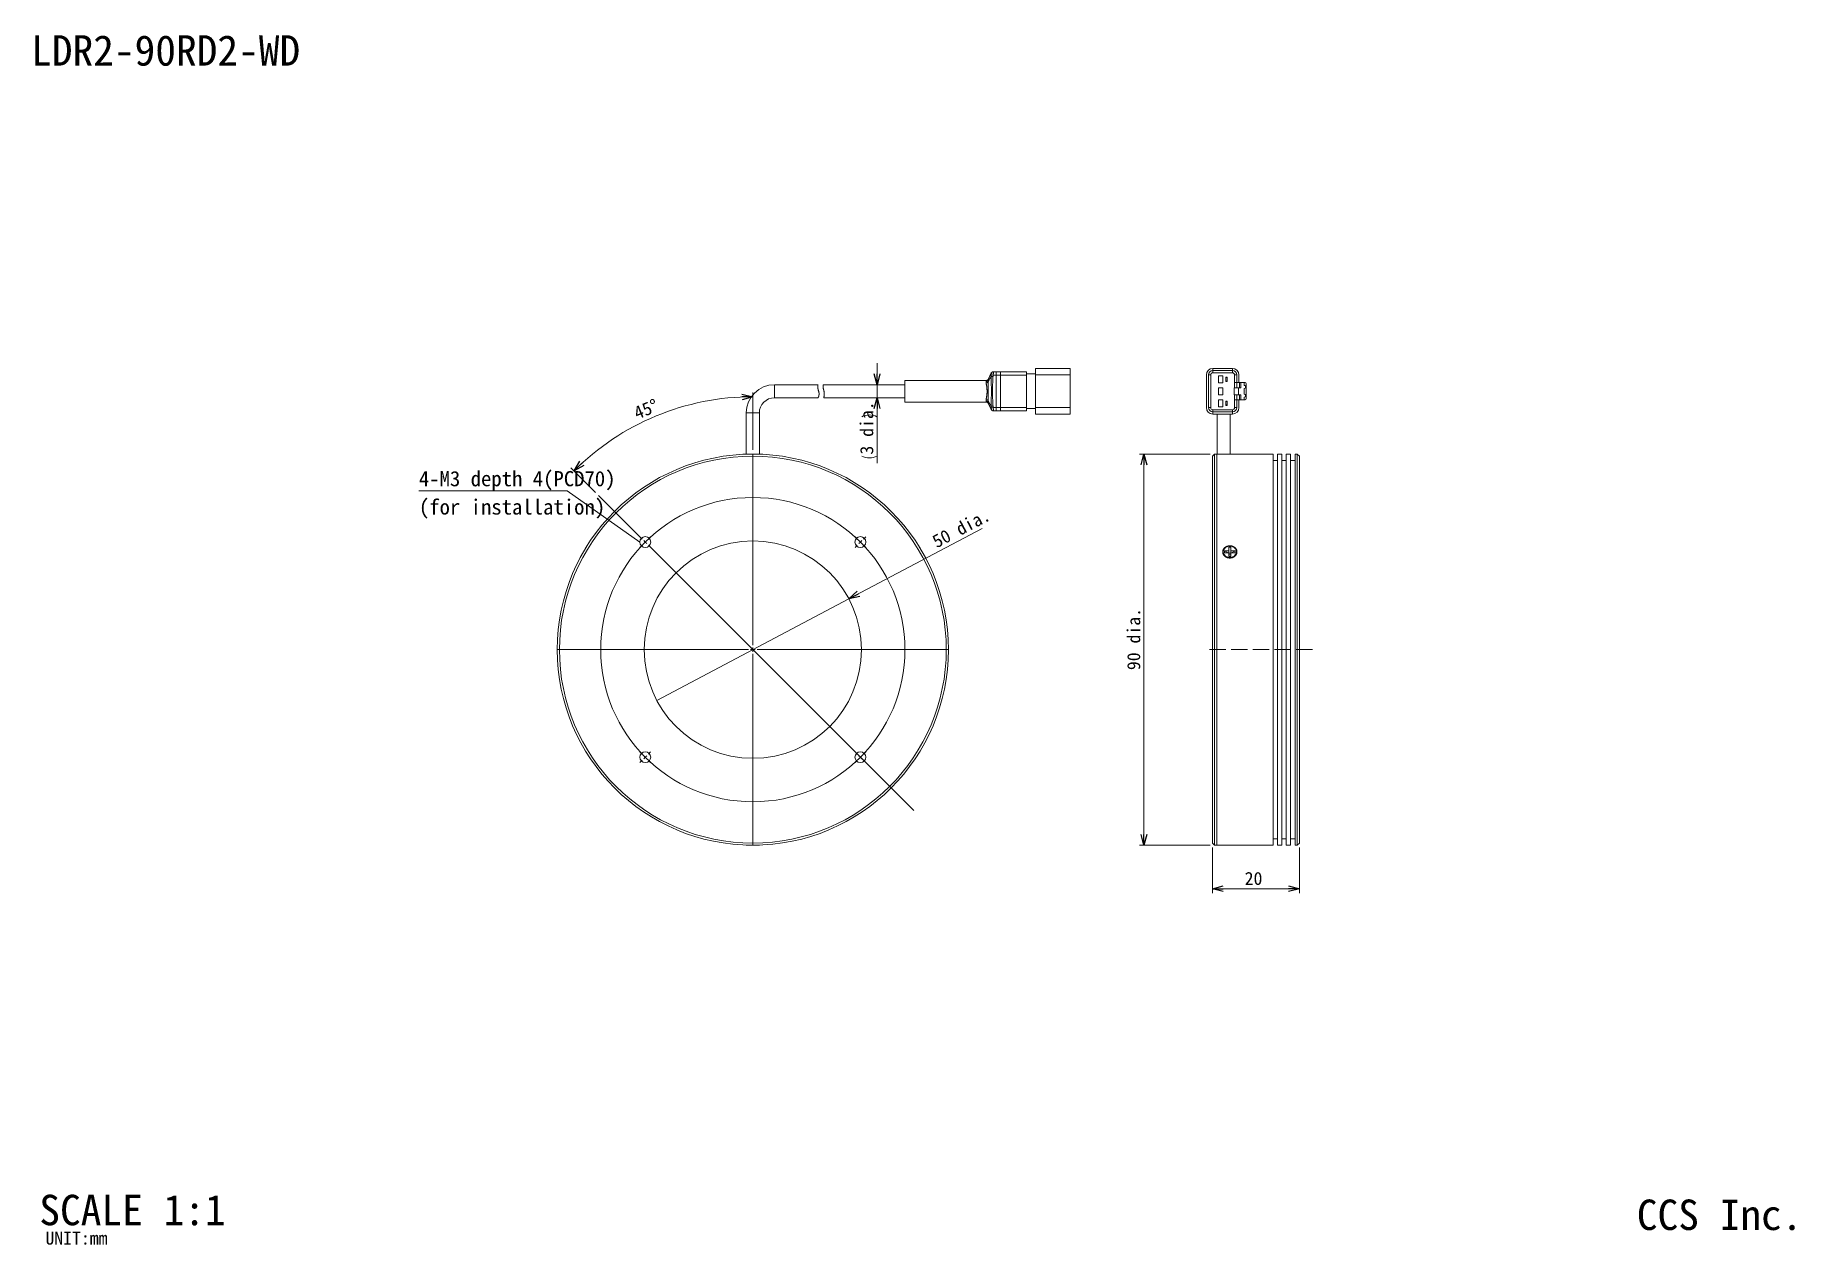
# Model space of a CAD drawing. Extents: x 12 to 417, y 8 to 287.
import ezdxf
from ezdxf.enums import TextEntityAlignment as Align

# ---------------------------------------------------------------- set-up
doc = ezdxf.new("R2010")
doc.units = 0
doc.linetypes.add('DASHED3', pattern=[5, 3.75, -1.25])
doc.layers.get('0').update_dxf_attribs({"linetype": 'continuous', "lineweight": 13})
doc.layers.add('1', color=7, linetype='continuous', lineweight=13)
doc.styles.add('Font_0', font='MS Gothic.ttf')

msp = doc.modelspace()

# ---------------------------------------------------------------- texts
at = {"color": 7, "style": 'Font_0'}
for s, p in [('LDR2-90RD2-WD', (11.45, 279.76)), ('SCALE 1:1', (13.34, 12.96)), ('CCS Inc.', (380.88, 11.86))]:
    msp.add_text(s, height=7, dxfattribs=at).set_placement(p)
at = {"layer": '1', "color": 7, "style": 'Font_0'}
for s, rotation, p in [('45°', 22.5, (149.75, 201.06)), ('3 dia.', 90, (202.2, 190.27)), ('50 dia.', 27.828, (218.41, 171.35)), ('90 dia.', 90, (263.63, 140.68))]:
    msp.add_text(s, height=3, rotation=rotation, dxfattribs=at).set_placement(p, align=Align.TOP_LEFT)
for s, height, p in [('4-M3 depth 4(PCD70)', 3.5, (100.67, 186.48)), ('(for installation)', 3.5, (100.67, 179.97)), ('20', 3, (290.66, 94.25))]:
    msp.add_text(s, height=height, dxfattribs=at).set_placement(p, align=Align.TOP_LEFT)
at = {"layer": '1', "color": 8, "style": 'Font_0'}
msp.add_text('UNIT:mm', height=3, dxfattribs=at).set_placement((14.75, 11.5), align=Align.TOP_LEFT)

# ---------------------------------------------------------------- linework, layer by layer
at = {"color": 7, "linetype": 'BYBLOCK', "lineweight": -2}
for p, q in [((206.07, 206.34), (205.4, 208.84)), ((206.74, 208.84), (206.07, 206.34)), ((206.07, 206.34), (206.07, 208.84)), ((174.99, 204.19), (177.5, 203.57)), ((177.5, 203.57), (175, 203.52)), ((177.5, 203.57), (175.02, 202.85)), ((205.4, 200.84), (206.07, 203.34)), ((206.07, 203.34), (206.74, 200.84)), ((206.07, 203.34), (206.07, 200.84)), ((266.82, 187.89), (267.49, 190.39)), ((267.49, 190.39), (268.16, 187.89)), ((267.49, 190.39), (267.49, 187.89)), ((136.36, 186.53), (137.7, 188.74)), ((136.36, 186.53), (138.16, 188.26)), ((138.63, 187.78), (136.36, 186.53)), ((199.61, 157.06), (201.51, 158.82)), ((199.61, 157.06), (201.82, 158.23)), ((202.13, 157.63), (199.61, 157.06)), ((267.49, 100.39), (266.82, 102.89)), ((268.16, 102.89), (267.49, 100.39)), ((267.49, 100.39), (267.49, 102.89)), ((283.24, 90.39), (285.74, 91.06)), ((285.74, 89.72), (283.24, 90.39)), ((283.24, 90.39), (285.74, 90.39)), ((300.74, 91.06), (303.24, 90.39)), ((303.24, 90.39), (300.74, 89.72)), ((303.24, 90.39), (300.74, 90.39))]:
    msp.add_line(p, q, dxfattribs=at)
at = {"color": 7, "linetype": 'continuous', "lineweight": 15}
for p, q in [((231.19, 207.34), (212.5, 207.34)), ((212.5, 207.34), (212.5, 202.34)), ((232.36, 209.06), (231.62, 207.58)), ((232.37, 209.04), (231.63, 207.37)), ((232.34, 208.25), (231.63, 207.01)), ((232.81, 208.54), (232.35, 208.64)), ((232.81, 208.54), (232.76, 208.23)), ((233.5, 208.54), (232.81, 208.54)), ((232.83, 209.34), (232.84, 209.34)), ((233.5, 209.34), (232.84, 209.34)), ((233.5, 209.34), (234.5, 209.34)), ((233.5, 208.54), (233.5, 201.14)), ((233.5, 208.54), (234.5, 208.54)), ((240.5, 209.34), (234.5, 209.34)), ((234.5, 208.54), (234.5, 201.14)), ((240.5, 208.54), (234.5, 208.54)), ((242.5, 208.84), (240.5, 208.84)), ((240.5, 208.54), (240.5, 201.14)), ((242.5, 208.59), (242.5, 210.09)), ((242.5, 210.09), (247.5, 210.09)), ((250.5, 208.59), (242.5, 208.59)), ((242.5, 208.59), (242.5, 201.09)), ((247.5, 210.09), (250.5, 210.09)), ((250.5, 210.09), (250.5, 208.59)), ((250.5, 208.59), (250.5, 201.09)), ((281.84, 208.59), (281.84, 201.09)), ((282.34, 201.09), (282.34, 208.59)), ((282.84, 208.59), (282.34, 208.59)), ((282.84, 208.59), (282.84, 201.09)), ((283.34, 210.09), (283.34, 209.59)), ((287.84, 210.09), (283.34, 210.09)), ((283.34, 209.59), (283.34, 209.09)), ((283.34, 209.59), (287.84, 209.59)), ((287.84, 209.09), (283.34, 209.09)), ((284.64, 208.39), (284.64, 206.79)), ((285.64, 208.39), (284.64, 208.39)), ((284.64, 206.79), (285.64, 206.79)), ((285.64, 206.79), (285.64, 208.39)), ((286.34, 208.09), (286.64, 208.09)), ((286.34, 207.99), (286.34, 208.09)), ((286.64, 207.99), (286.34, 207.99)), ((286.34, 207.99), (286.34, 207.19)), ((286.34, 207.19), (286.64, 207.19)), ((286.34, 207.09), (286.34, 207.19)), ((286.64, 207.09), (286.34, 207.09)), ((286.64, 208.09), (286.64, 207.99)), ((286.64, 207.19), (286.64, 207.99)), ((286.64, 207.19), (286.64, 207.09)), ((287.84, 209.59), (287.84, 210.09)), ((287.84, 209.09), (287.84, 209.59)), ((288.34, 206.84), (288.34, 208.59)), ((288.34, 208.59), (288.84, 208.59)), ((288.84, 206.84), (288.34, 206.84)), ((288.34, 205.64), (288.34, 206.84)), ((288.84, 208.59), (288.84, 206.84)), ((288.84, 206.84), (289.34, 206.84)), ((288.84, 206.84), (288.84, 205.64)), ((289.34, 206.84), (289.34, 208.59)), ((289.34, 206.84), (289.44, 206.84)), ((289.44, 205.64), (289.44, 206.84)), ((289.44, 206.84), (289.74, 206.84)), ((289.74, 206.84), (289.74, 205.64)), ((289.74, 206.84), (290.54, 206.84)), ((290.54, 206.84), (290.54, 206.19)), ((290.54, 206.84), (290.74, 206.84)), ((291.04, 206.54), (291.04, 203.14)), ((192.5, 206.34), (182.5, 206.34)), ((182.5, 206.34), (182.5, 203.34)), ((182.5, 203.34), (192.51, 203.34)), ((212.5, 206.34), (193.73, 206.34)), ((193.81, 203.34), (212.5, 203.34)), ((232.34, 201.42), (231.63, 202.66)), ((284.64, 205.64), (284.64, 204.04)), ((285.64, 205.64), (284.64, 205.64)), ((284.64, 204.04), (285.64, 204.04)), ((284.64, 202.89), (285.64, 202.89)), ((284.64, 201.29), (284.64, 202.89)), ((285.64, 204.04), (285.64, 205.64)), ((285.64, 202.89), (285.64, 201.29)), ((286.34, 202.59), (286.64, 202.59)), ((286.34, 202.49), (286.34, 202.59)), ((286.64, 202.49), (286.34, 202.49)), ((286.34, 201.69), (286.34, 202.49)), ((286.64, 202.59), (286.64, 202.49)), ((286.64, 202.49), (286.64, 201.69)), ((288.24, 205.64), (288.24, 204.04)), ((288.24, 205.64), (289.24, 205.64)), ((288.24, 204.04), (289.24, 204.04)), ((288.34, 202.84), (288.34, 204.04)), ((288.34, 201.09), (288.34, 202.84)), ((288.34, 202.84), (288.84, 202.84)), ((288.84, 204.04), (288.84, 202.84)), ((288.84, 202.84), (289.34, 202.84)), ((288.84, 202.84), (288.84, 201.09)), ((289.24, 205.64), (289.24, 204.04)), ((289.24, 205.64), (289.74, 205.64)), ((289.24, 204.04), (289.74, 204.04)), ((289.34, 201.09), (289.34, 202.84)), ((289.34, 202.84), (289.44, 202.84)), ((289.44, 202.84), (289.44, 204.04)), ((289.74, 202.84), (289.44, 202.84)), ((289.74, 204.04), (289.74, 202.84)), ((289.74, 202.84), (290.54, 202.84)), ((290.64, 206.19), (290.54, 206.19)), ((290.54, 205.49), (290.64, 205.49)), ((290.54, 205.49), (290.54, 204.19)), ((290.54, 204.19), (290.64, 204.19)), ((290.54, 203.49), (290.54, 202.84)), ((290.64, 203.49), (290.54, 203.49)), ((290.54, 202.84), (290.74, 202.84)), ((290.84, 205.69), (290.84, 205.99)), ((290.84, 203.99), (290.84, 203.69)), ((176, 199.84), (176, 190.36)), ((176, 199.84), (179, 199.84)), ((179, 190.36), (179, 199.84)), ((212.5, 202.34), (231.19, 202.34)), ((231.62, 202.1), (232.36, 200.61)), ((232.37, 200.64), (231.63, 202.31)), ((232.81, 201.14), (232.35, 201.03)), ((233.5, 201.14), (232.81, 201.14)), ((232.84, 200.34), (232.83, 200.34)), ((233.5, 200.34), (232.84, 200.34)), ((233.5, 201.14), (234.5, 201.14)), ((233.5, 200.34), (234.5, 200.34)), ((240.5, 201.14), (234.5, 201.14)), ((240.5, 200.34), (234.5, 200.34)), ((242.5, 200.84), (240.5, 200.84)), ((242.5, 199.59), (242.5, 201.09)), ((242.5, 201.09), (250.5, 201.09)), ((247.5, 199.59), (242.5, 199.59)), ((250.5, 199.59), (247.5, 199.59)), ((250.5, 201.09), (250.5, 199.59)), ((282.84, 201.09), (282.34, 201.09)), ((283.34, 200.59), (283.34, 200.09)), ((283.34, 200.59), (287.84, 200.59)), ((283.34, 200.09), (283.34, 199.59)), ((287.84, 200.09), (283.34, 200.09)), ((283.34, 199.59), (287.84, 199.59)), ((284.34, 199.59), (284.34, 190.36)), ((285.64, 201.29), (284.64, 201.29)), ((286.34, 201.59), (286.34, 201.69)), ((286.34, 201.69), (286.64, 201.69)), ((286.64, 201.59), (286.34, 201.59)), ((286.64, 201.69), (286.64, 201.59)), ((287.34, 190.38), (287.34, 199.59)), ((287.84, 200.09), (287.84, 200.59)), ((287.84, 199.59), (287.84, 200.09)), ((288.84, 201.09), (288.34, 201.09)), ((283.74, 190.39), (283.24, 189.89)), ((284.24, 190.39), (283.74, 190.39)), ((283.74, 190.39), (283.74, 100.39)), ((284.24, 190.39), (284.24, 100.39)), ((284.24, 190.36), (284.24, 100.39)), ((285.84, 190.36), (284.24, 190.36)), ((297.24, 190.39), (287.42, 190.39)), ((297.24, 100.39), (297.24, 190.39)), ((299.24, 190.39), (298.24, 190.39)), ((298.24, 190.39), (298.24, 100.39)), ((299.24, 100.39), (299.24, 190.39)), ((301.24, 190.39), (300.24, 190.39)), ((300.24, 190.39), (300.24, 100.39)), ((301.24, 100.39), (301.24, 190.39)), ((302.74, 190.39), (302.24, 190.39)), ((302.24, 190.39), (302.24, 100.39)), ((303.24, 189.89), (302.74, 190.39)), ((302.74, 100.39), (302.74, 190.39)), ((283.24, 100.89), (283.24, 189.89)), ((298.24, 188.89), (297.24, 188.89)), ((300.24, 188.89), (299.24, 188.89)), ((302.24, 188.89), (301.24, 188.89)), ((303.24, 189.89), (303.24, 100.89)), ((137.78, 166.59), (138.53, 167.89)), ((137.78, 166.59), (137.8, 166.58)), ((138.53, 167.89), (139.28, 169.19)), ((139.3, 169.17), (139.28, 169.19)), ((215.72, 169.19), (215.7, 169.17)), ((215.72, 169.19), (216.47, 167.89)), ((216.47, 167.89), (217.22, 166.59)), ((217.2, 166.58), (217.22, 166.59)), ((285.74, 167.89), (285.74, 167.84)), ((285.99, 168.1), (286.99, 168.1)), ((285.99, 167.67), (285.99, 168.1)), ((286.86, 167.67), (285.99, 168.1)), ((285.99, 167.67), (286.99, 167.67)), ((287.49, 168.97), (286.99, 168.97)), ((286.99, 168.1), (286.99, 168.97)), ((286.99, 168.1), (286.99, 167.67)), ((286.99, 166.8), (286.99, 167.67)), ((287.49, 167.6), (286.99, 167.6)), ((287.49, 167.17), (286.99, 167.17)), ((287.49, 166.8), (286.99, 166.8)), ((287.49, 168.1), (287.49, 168.97)), ((287.49, 168.1), (288.49, 168.1)), ((287.49, 168.1), (287.49, 167.67)), ((287.49, 166.8), (287.49, 167.67)), ((287.49, 167.67), (288.49, 167.67)), ((288.49, 168.1), (287.63, 167.67)), ((288.49, 167.67), (288.49, 168.1)), ((288.74, 167.84), (288.74, 167.89)), ((297.24, 101.89), (298.24, 101.89)), ((299.24, 101.89), (300.24, 101.89)), ((301.24, 101.89), (302.24, 101.89)), ((176, 100.41), (176, 100.39)), ((177.5, 100.39), (176, 100.39)), ((179, 100.39), (177.5, 100.39)), ((179, 100.39), (179, 100.41)), ((283.24, 100.89), (283.74, 100.39)), ((283.74, 100.39), (284.24, 100.39)), ((284.24, 100.39), (285.61, 100.39)), ((288.74, 100.39), (285.74, 100.39)), ((288.89, 100.39), (297.24, 100.39)), ((298.24, 100.39), (299.24, 100.39)), ((300.24, 100.39), (301.24, 100.39)), ((302.24, 100.39), (302.74, 100.39)), ((302.74, 100.39), (303.24, 100.89))]:
    msp.add_line(p, q, dxfattribs=at)
at = {"lineweight": 15}
for points in [[(231.63, 207.37), (231.62, 207.35), (231.61, 207.34), (231.61, 207.33), (231.6, 207.31), (231.59, 207.3), (231.58, 207.29), (231.57, 207.28), (231.56, 207.26), (231.55, 207.25), (231.54, 207.24), (231.53, 207.23), (231.52, 207.22), (231.51, 207.21), (231.5, 207.2), (231.48, 207.19), (231.47, 207.18), (231.46, 207.17), (231.44, 207.16), (231.43, 207.16), (231.42, 207.15), (231.4, 207.14), (231.39, 207.13), (231.37, 207.13), (231.36, 207.12), (231.34, 207.12), (231.33, 207.11), (231.31, 207.11), (231.29, 207.1), (231.28, 207.1), (231.26, 207.1), (231.25, 207.1), (231.23, 207.09), (231.21, 207.09), (231.2, 207.09), (231.18, 207.09), (231.16, 207.09)], [(231.16, 207.09), (231.17, 207.12), (231.17, 207.14), (231.17, 207.17), (231.18, 207.19), (231.18, 207.21), (231.18, 207.23), (231.18, 207.25), (231.19, 207.27), (231.19, 207.28), (231.19, 207.29), (231.19, 207.3), (231.19, 207.3), (231.19, 207.31), (231.19, 207.31), (231.19, 207.31), (231.19, 207.31), (231.19, 207.31), (231.19, 207.3)], [(231.18, 206.76), (231.18, 206.78), (231.17, 206.8), (231.17, 206.82), (231.17, 206.84), (231.17, 206.86), (231.16, 206.88), (231.16, 206.9), (231.16, 206.92), (231.16, 206.94), (231.16, 206.96), (231.16, 206.98), (231.16, 206.99), (231.16, 207.01), (231.16, 207.03), (231.16, 207.04), (231.16, 207.06), (231.16, 207.07), (231.16, 207.09)], [(231.63, 207.59), (231.62, 207.58), (231.62, 207.58), (231.62, 207.57), (231.62, 207.57), (231.61, 207.56), (231.61, 207.55), (231.6, 207.54), (231.6, 207.53), (231.59, 207.52), (231.58, 207.51), (231.57, 207.51), (231.56, 207.5), (231.56, 207.49), (231.55, 207.48), (231.53, 207.47), (231.52, 207.46), (231.51, 207.45), (231.5, 207.44), (231.48, 207.43), (231.47, 207.42), (231.45, 207.41), (231.44, 207.4), (231.42, 207.39), (231.41, 207.38), (231.39, 207.38), (231.37, 207.37), (231.35, 207.36), (231.34, 207.36), (231.32, 207.35), (231.3, 207.35), (231.28, 207.35), (231.26, 207.35), (231.24, 207.34), (231.22, 207.34), (231.2, 207.34), (231.18, 207.34)], [(231.18, 206.76), (231.19, 206.76), (231.21, 206.76), (231.23, 206.77), (231.24, 206.77), (231.26, 206.77), (231.27, 206.77), (231.29, 206.78), (231.3, 206.78), (231.32, 206.78), (231.33, 206.79), (231.35, 206.79), (231.36, 206.8), (231.38, 206.8), (231.39, 206.81), (231.41, 206.81), (231.42, 206.82), (231.44, 206.83), (231.45, 206.84), (231.46, 206.84), (231.48, 206.85), (231.49, 206.86), (231.5, 206.87), (231.51, 206.88), (231.53, 206.88), (231.54, 206.89), (231.55, 206.9), (231.56, 206.91), (231.57, 206.92), (231.58, 206.93), (231.59, 206.94), (231.59, 206.96), (231.6, 206.97), (231.61, 206.98), (231.62, 206.99), (231.63, 207), (231.63, 207.01)], [(231.18, 202.91), (231.19, 202.98), (231.2, 203.05), (231.21, 203.12), (231.22, 203.18), (231.23, 203.25), (231.24, 203.32), (231.25, 203.4), (231.26, 203.47), (231.28, 203.55), (231.29, 203.63), (231.3, 203.71), (231.31, 203.79), (231.32, 203.88), (231.33, 203.96), (231.34, 204.05), (231.35, 204.14), (231.36, 204.23), (231.37, 204.32), (231.38, 204.42), (231.38, 204.51), (231.38, 204.6), (231.39, 204.69), (231.39, 204.79), (231.39, 204.88), (231.39, 204.97), (231.38, 205.06), (231.38, 205.15), (231.37, 205.24), (231.37, 205.33), (231.36, 205.42), (231.35, 205.51), (231.34, 205.6), (231.34, 205.68), (231.33, 205.76), (231.32, 205.84), (231.31, 205.91), (231.3, 205.98), (231.29, 206.05), (231.28, 206.12), (231.27, 206.18), (231.26, 206.24), (231.25, 206.29), (231.24, 206.35), (231.23, 206.4), (231.22, 206.45), (231.22, 206.49), (231.21, 206.54), (231.2, 206.58), (231.2, 206.62), (231.19, 206.66), (231.19, 206.69), (231.18, 206.72), (231.18, 206.74), (231.18, 206.76)], [(231.63, 207.01), (231.63, 207.01), (231.63, 207.01), (231.63, 207), (231.63, 206.99), (231.64, 206.98), (231.64, 206.97), (231.64, 206.95), (231.64, 206.94), (231.64, 206.92), (231.64, 206.89), (231.64, 206.87), (231.64, 206.84), (231.64, 206.81), (231.64, 206.78), (231.64, 206.74), (231.65, 206.7), (231.65, 206.66), (231.65, 206.61), (231.65, 206.56), (231.65, 206.5), (231.65, 206.44), (231.65, 206.38), (231.65, 206.31), (231.65, 206.24), (231.65, 206.16), (231.65, 206.09), (231.65, 206.01), (231.65, 205.92), (231.64, 205.84), (231.64, 205.75), (231.63, 205.65), (231.63, 205.56), (231.63, 205.47), (231.62, 205.37), (231.62, 205.27), (231.62, 205.17), (231.62, 205.08), (231.61, 204.98), (231.61, 204.88), (231.62, 204.78), (231.62, 204.68), (231.62, 204.58), (231.62, 204.48), (231.62, 204.39), (231.63, 204.29), (231.63, 204.19), (231.63, 204.09), (231.64, 203.99), (231.64, 203.9), (231.64, 203.81), (231.65, 203.72), (231.65, 203.63), (231.65, 203.54), (231.65, 203.46), (231.65, 203.39), (231.65, 203.32), (231.65, 203.25), (231.65, 203.18), (231.65, 203.12), (231.65, 203.07), (231.65, 203.01), (231.65, 202.96), (231.64, 202.91), (231.64, 202.87), (231.64, 202.83), (231.64, 202.79), (231.64, 202.75), (231.64, 202.72), (231.64, 202.7), (231.63, 202.68), (231.63, 202.67), (231.63, 202.66)], [(231.63, 207.37), (231.63, 207.37), (231.63, 207.36), (231.63, 207.36), (231.63, 207.36), (231.63, 207.35), (231.63, 207.34), (231.63, 207.34), (231.63, 207.33), (231.63, 207.32), (231.63, 207.31), (231.63, 207.3), (231.63, 207.29), (231.62, 207.28), (231.62, 207.27), (231.62, 207.25), (231.62, 207.24), (231.62, 207.23), (231.63, 207.22), (231.63, 207.2), (231.63, 207.19), (231.63, 207.18), (231.63, 207.16), (231.63, 207.15), (231.63, 207.13), (231.63, 207.12), (231.63, 207.1), (231.63, 207.09), (231.63, 207.08), (231.63, 207.06), (231.63, 207.05), (231.63, 207.04), (231.63, 207.03), (231.63, 207.02), (231.63, 207.02), (231.63, 207.01), (231.63, 207.01)], [(232.34, 208.25), (232.34, 208.25), (232.34, 208.26), (232.34, 208.26), (232.34, 208.27), (232.34, 208.27), (232.33, 208.28), (232.33, 208.29), (232.33, 208.3), (232.33, 208.31), (232.33, 208.32), (232.33, 208.33), (232.33, 208.35), (232.33, 208.36), (232.32, 208.38), (232.32, 208.39), (232.33, 208.41), (232.33, 208.43), (232.33, 208.44), (232.33, 208.46), (232.33, 208.48), (232.33, 208.5), (232.34, 208.52), (232.34, 208.55), (232.34, 208.57), (232.34, 208.59), (232.35, 208.62), (232.35, 208.64)], [(232.34, 201.42), (232.34, 201.43), (232.34, 201.46), (232.34, 201.5), (232.34, 201.56), (232.34, 201.63), (232.34, 201.7), (232.34, 201.79), (232.34, 201.89), (232.34, 201.99), (232.34, 202.1), (232.34, 202.22), (232.34, 202.33), (232.34, 202.46), (232.35, 202.59), (232.35, 202.73), (232.35, 202.88), (232.36, 203.03), (232.36, 203.2), (232.37, 203.37), (232.37, 203.55), (232.38, 203.74), (232.38, 203.93), (232.39, 204.13), (232.39, 204.33), (232.4, 204.54), (232.4, 204.74), (232.4, 204.95), (232.4, 205.15), (232.4, 205.35), (232.39, 205.55), (232.39, 205.74), (232.38, 205.93), (232.37, 206.11), (232.37, 206.29), (232.36, 206.47), (232.36, 206.63), (232.35, 206.79), (232.35, 206.94), (232.34, 207.08), (232.34, 207.21), (232.34, 207.34), (232.34, 207.46), (232.34, 207.57), (232.34, 207.68), (232.34, 207.78), (232.34, 207.87), (232.34, 207.95), (232.34, 208.03), (232.34, 208.09), (232.34, 208.15), (232.34, 208.19), (232.34, 208.23), (232.34, 208.25), (232.34, 208.25)], [(232.76, 208.23), (232.75, 208.23), (232.73, 208.23), (232.72, 208.23), (232.71, 208.24), (232.69, 208.24), (232.68, 208.24), (232.66, 208.24), (232.65, 208.24), (232.64, 208.24), (232.62, 208.24), (232.61, 208.24), (232.6, 208.24), (232.58, 208.24), (232.57, 208.24), (232.56, 208.24), (232.55, 208.24), (232.53, 208.24), (232.52, 208.24), (232.51, 208.24), (232.5, 208.25), (232.49, 208.25), (232.47, 208.25), (232.46, 208.25), (232.45, 208.25), (232.44, 208.25), (232.43, 208.25), (232.42, 208.25), (232.41, 208.25), (232.4, 208.25), (232.39, 208.25), (232.38, 208.25), (232.37, 208.25), (232.37, 208.25), (232.36, 208.25), (232.35, 208.25), (232.34, 208.25)], [(232.35, 208.64), (232.35, 208.65), (232.35, 208.65), (232.36, 208.66), (232.36, 208.67), (232.36, 208.68), (232.36, 208.68), (232.36, 208.69), (232.36, 208.7), (232.36, 208.71), (232.36, 208.72), (232.36, 208.73), (232.37, 208.74), (232.37, 208.75), (232.37, 208.76), (232.37, 208.77), (232.37, 208.78), (232.37, 208.79), (232.37, 208.8), (232.37, 208.81), (232.37, 208.81), (232.37, 208.82), (232.37, 208.83), (232.37, 208.84), (232.38, 208.85), (232.38, 208.86), (232.38, 208.87), (232.38, 208.88), (232.38, 208.88), (232.38, 208.89), (232.38, 208.9), (232.38, 208.91), (232.38, 208.91), (232.38, 208.92), (232.38, 208.93), (232.38, 208.93), (232.38, 208.94), (232.38, 208.95), (232.38, 208.95), (232.38, 208.96), (232.38, 208.96), (232.38, 208.97), (232.38, 208.97), (232.38, 208.98), (232.38, 208.98), (232.38, 208.99), (232.38, 208.99), (232.38, 209), (232.38, 209), (232.38, 209), (232.38, 209), (232.37, 209.01), (232.37, 209.01), (232.37, 209.01), (232.37, 209.01)], [(232.37, 209.04), (232.37, 209.04), (232.37, 209.04), (232.37, 209.04), (232.37, 209.04), (232.37, 209.04), (232.37, 209.04), (232.37, 209.04), (232.37, 209.04), (232.37, 209.04), (232.37, 209.04), (232.37, 209.04), (232.37, 209.05), (232.37, 209.05), (232.37, 209.05), (232.37, 209.05), (232.37, 209.05), (232.37, 209.05), (232.37, 209.05), (232.37, 209.05), (232.36, 209.06), (232.36, 209.06), (232.36, 209.06), (232.36, 209.06), (232.36, 209.06), (232.36, 209.06), (232.36, 209.06), (232.36, 209.06), (232.36, 209.06), (232.36, 209.06), (232.36, 209.06), (232.36, 209.06), (232.36, 209.06), (232.36, 209.06), (232.36, 209.06), (232.36, 209.06), (232.36, 209.06)], [(232.37, 209.04), (232.38, 209.05), (232.38, 209.07), (232.39, 209.08), (232.4, 209.09), (232.41, 209.11), (232.42, 209.12), (232.43, 209.13), (232.44, 209.15), (232.45, 209.16), (232.46, 209.17), (232.47, 209.18), (232.48, 209.2), (232.49, 209.21), (232.5, 209.22), (232.51, 209.23), (232.53, 209.24), (232.54, 209.25), (232.55, 209.26), (232.57, 209.26), (232.58, 209.27), (232.6, 209.28), (232.61, 209.29), (232.62, 209.29), (232.64, 209.3), (232.65, 209.31), (232.67, 209.31), (232.68, 209.32), (232.7, 209.32), (232.72, 209.32), (232.73, 209.33), (232.75, 209.33), (232.76, 209.33), (232.78, 209.33), (232.8, 209.33), (232.81, 209.34), (232.83, 209.34)], [(232.37, 209.01), (232.37, 209.02), (232.37, 209.02), (232.37, 209.02), (232.37, 209.02), (232.37, 209.02), (232.37, 209.03), (232.37, 209.03), (232.37, 209.03), (232.37, 209.03), (232.37, 209.03), (232.37, 209.03), (232.37, 209.03), (232.37, 209.03), (232.37, 209.04), (232.37, 209.04), (232.37, 209.04), (232.37, 209.04), (232.37, 209.04)], [(232.76, 208.23), (232.75, 208.1), (232.75, 207.95), (232.74, 207.8), (232.73, 207.63), (232.72, 207.46), (232.71, 207.28), (232.7, 207.09), (232.69, 206.9), (232.68, 206.71), (232.67, 206.52), (232.66, 206.33), (232.65, 206.13), (232.64, 205.94), (232.63, 205.74), (232.63, 205.54), (232.62, 205.35), (232.62, 205.15), (232.62, 204.94), (232.62, 204.74), (232.62, 204.54), (232.62, 204.33), (232.63, 204.13), (232.64, 203.92), (232.64, 203.72), (232.65, 203.52), (232.66, 203.31), (232.67, 203.11), (232.68, 202.92), (232.69, 202.72), (232.7, 202.53), (232.71, 202.34), (232.72, 202.15), (232.73, 201.97), (232.74, 201.79), (232.75, 201.61), (232.76, 201.44)], [(232.84, 209.34), (232.84, 209.34), (232.84, 209.34), (232.84, 209.34), (232.84, 209.34), (232.84, 209.34), (232.84, 209.34), (232.84, 209.34), (232.84, 209.33), (232.84, 209.33), (232.84, 209.33), (232.84, 209.33), (232.84, 209.33), (232.84, 209.32), (232.84, 209.32), (232.84, 209.32), (232.84, 209.31), (232.84, 209.31), (232.84, 209.3), (232.84, 209.29), (232.85, 209.28), (232.85, 209.28), (232.85, 209.27), (232.85, 209.26), (232.85, 209.24), (232.85, 209.23), (232.85, 209.22), (232.85, 209.21), (232.85, 209.19), (232.85, 209.18), (232.85, 209.16), (232.84, 209.15), (232.84, 209.13), (232.84, 209.12), (232.84, 209.1), (232.84, 209.08), (232.84, 209.07), (232.84, 209.05), (232.84, 209.03), (232.84, 209.01), (232.84, 208.99), (232.84, 208.97), (232.84, 208.95), (232.84, 208.93), (232.84, 208.91), (232.84, 208.89), (232.83, 208.87), (232.83, 208.84), (232.83, 208.82), (232.83, 208.8), (232.83, 208.78), (232.83, 208.76), (232.83, 208.74), (232.83, 208.72), (232.83, 208.7), (232.82, 208.69), (232.82, 208.67), (232.82, 208.65), (232.82, 208.64), (232.82, 208.63), (232.82, 208.61), (232.82, 208.6), (232.82, 208.59), (232.82, 208.58), (232.82, 208.57), (232.81, 208.56), (232.81, 208.56), (232.81, 208.55), (232.81, 208.55), (232.81, 208.54), (232.81, 208.54), (232.81, 208.54), (232.81, 208.54)], [(233.5, 209.34), (233.5, 209.33), (233.5, 209.33), (233.5, 209.33), (233.5, 209.32), (233.5, 209.32), (233.5, 209.32), (233.5, 209.31), (233.5, 209.3), (233.5, 209.3), (233.5, 209.29), (233.5, 209.28), (233.5, 209.27), (233.5, 209.26), (233.5, 209.25), (233.5, 209.24), (233.5, 209.23), (233.5, 209.22), (233.5, 209.21), (233.5, 209.2), (233.5, 209.19), (233.5, 209.18), (233.5, 209.16), (233.5, 209.15), (233.5, 209.14), (233.5, 209.13), (233.5, 209.12), (233.5, 209.1), (233.5, 209.09), (233.5, 209.08), (233.5, 209.06), (233.5, 209.05), (233.5, 209.03), (233.5, 209.02), (233.5, 209), (233.5, 208.99), (233.5, 208.97), (233.5, 208.95), (233.5, 208.93), (233.5, 208.91), (233.5, 208.89), (233.5, 208.87), (233.5, 208.85), (233.5, 208.83), (233.5, 208.81), (233.5, 208.79), (233.5, 208.76), (233.5, 208.74), (233.5, 208.71), (233.5, 208.69), (233.5, 208.66), (233.5, 208.63), (233.5, 208.6), (233.5, 208.57), (233.5, 208.54)], [(234.5, 208.54), (234.5, 208.55), (234.5, 208.57), (234.5, 208.59), (234.5, 208.61), (234.5, 208.63), (234.5, 208.64), (234.5, 208.66), (234.5, 208.68), (234.5, 208.7), (234.5, 208.72), (234.5, 208.74), (234.5, 208.76), (234.5, 208.78), (234.5, 208.81), (234.5, 208.83), (234.5, 208.85), (234.5, 208.87), (234.5, 208.9), (234.5, 208.92), (234.5, 208.94), (234.5, 208.97), (234.5, 208.99), (234.5, 209.02), (234.5, 209.04), (234.5, 209.06), (234.5, 209.09), (234.5, 209.11), (234.5, 209.13), (234.5, 209.15), (234.5, 209.17), (234.5, 209.19), (234.5, 209.21), (234.5, 209.23), (234.5, 209.25), (234.5, 209.26), (234.5, 209.28), (234.5, 209.29), (234.5, 209.3), (234.5, 209.31), (234.5, 209.31), (234.5, 209.32), (234.5, 209.32), (234.5, 209.33), (234.5, 209.33), (234.5, 209.34)], [(240.5, 209.34), (240.5, 209.33), (240.5, 209.33), (240.5, 209.33), (240.5, 209.32), (240.5, 209.31), (240.5, 209.31), (240.5, 209.3), (240.5, 209.29), (240.5, 209.28), (240.5, 209.26), (240.5, 209.25), (240.5, 209.23), (240.5, 209.21), (240.5, 209.19), (240.5, 209.17), (240.5, 209.15), (240.5, 209.13), (240.5, 209.1), (240.5, 209.08), (240.5, 209.05), (240.5, 209.02), (240.5, 208.99), (240.5, 208.97), (240.5, 208.94), (240.5, 208.91), (240.5, 208.87), (240.5, 208.84), (240.5, 208.81), (240.5, 208.78), (240.5, 208.74), (240.5, 208.71), (240.5, 208.68), (240.5, 208.64), (240.5, 208.61), (240.5, 208.57), (240.5, 208.54)], [(192.5, 206.33), (192.5, 206.33), (192.5, 206.34), (192.5, 206.34), (192.5, 206.34), (192.5, 206.34), (192.5, 206.34), (192.5, 206.34), (192.5, 206.34), (192.5, 206.34), (192.5, 206.33), (192.5, 206.33), (192.5, 206.32), (192.5, 206.31), (192.5, 206.3), (192.49, 206.29), (192.49, 206.27), (192.49, 206.26), (192.49, 206.24), (192.48, 206.22), (192.48, 206.2), (192.48, 206.17), (192.48, 206.15), (192.47, 206.12), (192.47, 206.09), (192.47, 206.06), (192.47, 206.03), (192.47, 206), (192.46, 205.96), (192.46, 205.92), (192.46, 205.88), (192.46, 205.84), (192.46, 205.8), (192.46, 205.76), (192.46, 205.72), (192.47, 205.67), (192.47, 205.63), (192.47, 205.58), (192.48, 205.54), (192.48, 205.49), (192.49, 205.45), (192.49, 205.4), (192.5, 205.36), (192.51, 205.31), (192.52, 205.26), (192.53, 205.22), (192.54, 205.17), (192.55, 205.13), (192.56, 205.08), (192.57, 205.04), (192.59, 205), (192.6, 204.96), (192.61, 204.91), (192.62, 204.88), (192.64, 204.84)], [(192.64, 204.84), (192.65, 204.79), (192.66, 204.75), (192.67, 204.71), (192.68, 204.66), (192.69, 204.62), (192.7, 204.58), (192.71, 204.53), (192.72, 204.49), (192.73, 204.45), (192.73, 204.4), (192.74, 204.36), (192.74, 204.32), (192.74, 204.27), (192.74, 204.23), (192.74, 204.19), (192.74, 204.15), (192.74, 204.11), (192.73, 204.07), (192.73, 204.03), (192.72, 203.99), (192.72, 203.95), (192.71, 203.91), (192.7, 203.88), (192.7, 203.84), (192.69, 203.8), (192.68, 203.77), (192.67, 203.74), (192.66, 203.7), (192.65, 203.67), (192.64, 203.64), (192.63, 203.61), (192.62, 203.58), (192.61, 203.56), (192.6, 203.53), (192.59, 203.51), (192.58, 203.49), (192.57, 203.46), (192.56, 203.45), (192.55, 203.43), (192.54, 203.41), (192.54, 203.4), (192.53, 203.38), (192.52, 203.37), (192.52, 203.36), (192.51, 203.36), (192.51, 203.35), (192.51, 203.35), (192.51, 203.35), (192.51, 203.35), (192.51, 203.35), (192.51, 203.35), (192.51, 203.35), (192.51, 203.35), (192.51, 203.35)], [(193.77, 205.24), (193.75, 205.28), (193.74, 205.33), (193.73, 205.37), (193.72, 205.41), (193.71, 205.46), (193.7, 205.5), (193.69, 205.54), (193.68, 205.58), (193.68, 205.62), (193.67, 205.66), (193.67, 205.7), (193.66, 205.74), (193.66, 205.78), (193.66, 205.82), (193.66, 205.85), (193.66, 205.89), (193.66, 205.92), (193.67, 205.96), (193.67, 205.99), (193.67, 206.02), (193.67, 206.05), (193.68, 206.08), (193.68, 206.1), (193.68, 206.13), (193.69, 206.16), (193.69, 206.18), (193.7, 206.2), (193.7, 206.22), (193.7, 206.24), (193.71, 206.25), (193.71, 206.27), (193.71, 206.28), (193.72, 206.3), (193.72, 206.31), (193.72, 206.31), (193.72, 206.32), (193.73, 206.32), (193.73, 206.33), (193.73, 206.33), (193.73, 206.33), (193.73, 206.33), (193.73, 206.33), (193.73, 206.32), (193.73, 206.32), (193.73, 206.32)], [(193.81, 203.35), (193.81, 203.35), (193.81, 203.35), (193.81, 203.35), (193.81, 203.34), (193.81, 203.34), (193.81, 203.34), (193.81, 203.34), (193.81, 203.35), (193.81, 203.35), (193.81, 203.35), (193.81, 203.36), (193.81, 203.37), (193.82, 203.38), (193.82, 203.39), (193.83, 203.41), (193.83, 203.42), (193.83, 203.44), (193.84, 203.46), (193.85, 203.48), (193.85, 203.51), (193.86, 203.53), (193.86, 203.56), (193.87, 203.59), (193.88, 203.62), (193.88, 203.65), (193.89, 203.68), (193.9, 203.72), (193.9, 203.75), (193.91, 203.79), (193.91, 203.83), (193.92, 203.87), (193.92, 203.92), (193.93, 203.96), (193.93, 204.01), (193.94, 204.05), (193.94, 204.1), (193.94, 204.15), (193.94, 204.2), (193.94, 204.25), (193.94, 204.3), (193.94, 204.35), (193.94, 204.4), (193.93, 204.45), (193.93, 204.5), (193.92, 204.55), (193.92, 204.59), (193.91, 204.64), (193.91, 204.69), (193.9, 204.73), (193.89, 204.78), (193.88, 204.82), (193.87, 204.86), (193.87, 204.9), (193.86, 204.94), (193.85, 204.98), (193.83, 205.02), (193.82, 205.06), (193.81, 205.09), (193.8, 205.13), (193.79, 205.16), (193.78, 205.19), (193.77, 205.22), (193.77, 205.24)], [(231.16, 202.58), (231.16, 202.6), (231.16, 202.61), (231.16, 202.63), (231.16, 202.64), (231.16, 202.65), (231.16, 202.67), (231.16, 202.68), (231.16, 202.69), (231.16, 202.7), (231.16, 202.72), (231.16, 202.73), (231.16, 202.74), (231.16, 202.75), (231.16, 202.77), (231.16, 202.78), (231.16, 202.79), (231.16, 202.8), (231.17, 202.82), (231.17, 202.83), (231.17, 202.84), (231.17, 202.85), (231.17, 202.86), (231.17, 202.87), (231.17, 202.88), (231.17, 202.89), (231.18, 202.9), (231.18, 202.91)], [(231.16, 202.58), (231.18, 202.58), (231.2, 202.58), (231.21, 202.58), (231.23, 202.58), (231.25, 202.58), (231.26, 202.58), (231.28, 202.57), (231.29, 202.57), (231.31, 202.57), (231.33, 202.56), (231.34, 202.56), (231.36, 202.55), (231.37, 202.55), (231.39, 202.54), (231.4, 202.53), (231.42, 202.53), (231.43, 202.52), (231.44, 202.51), (231.46, 202.5), (231.47, 202.49), (231.48, 202.49), (231.5, 202.48), (231.51, 202.47), (231.52, 202.46), (231.53, 202.45), (231.54, 202.43), (231.55, 202.42), (231.56, 202.41), (231.57, 202.4), (231.58, 202.39), (231.59, 202.37), (231.6, 202.36), (231.61, 202.35), (231.61, 202.34), (231.62, 202.32), (231.63, 202.31)], [(231.19, 202.37), (231.19, 202.37), (231.19, 202.36), (231.19, 202.36), (231.19, 202.36), (231.19, 202.36), (231.19, 202.36), (231.19, 202.36), (231.19, 202.37), (231.19, 202.38), (231.19, 202.39), (231.19, 202.4), (231.18, 202.42), (231.18, 202.44), (231.18, 202.47), (231.18, 202.49), (231.17, 202.52), (231.17, 202.55), (231.16, 202.58)], [(231.18, 202.91), (231.19, 202.91), (231.21, 202.91), (231.23, 202.91), (231.24, 202.91), (231.26, 202.9), (231.27, 202.9), (231.29, 202.9), (231.3, 202.9), (231.32, 202.89), (231.33, 202.89), (231.35, 202.88), (231.36, 202.88), (231.38, 202.87), (231.39, 202.87), (231.41, 202.86), (231.42, 202.85), (231.44, 202.85), (231.45, 202.84), (231.46, 202.83), (231.48, 202.82), (231.49, 202.82), (231.5, 202.81), (231.51, 202.8), (231.53, 202.79), (231.54, 202.78), (231.55, 202.77), (231.56, 202.76), (231.57, 202.75), (231.58, 202.74), (231.59, 202.73), (231.59, 202.72), (231.6, 202.71), (231.61, 202.7), (231.62, 202.69), (231.63, 202.68), (231.63, 202.66)], [(231.63, 202.66), (231.63, 202.66), (231.63, 202.66), (231.63, 202.66), (231.63, 202.65), (231.63, 202.65), (231.63, 202.64), (231.63, 202.64), (231.63, 202.63), (231.63, 202.62), (231.63, 202.62), (231.63, 202.61), (231.63, 202.6), (231.63, 202.59), (231.63, 202.58), (231.63, 202.57), (231.63, 202.56), (231.63, 202.55), (231.63, 202.54), (231.63, 202.53), (231.63, 202.52), (231.63, 202.51), (231.63, 202.5), (231.63, 202.48), (231.63, 202.47), (231.63, 202.46), (231.63, 202.45), (231.63, 202.43), (231.63, 202.42), (231.63, 202.41), (231.63, 202.4), (231.63, 202.39), (231.63, 202.38), (231.63, 202.38), (231.63, 202.37), (231.63, 202.36), (231.63, 202.35), (231.63, 202.34), (231.63, 202.34), (231.63, 202.33), (231.63, 202.32), (231.63, 202.32), (231.63, 202.31), (231.63, 202.31), (231.63, 202.31), (231.63, 202.31)], [(231.19, 202.33), (231.2, 202.33), (231.22, 202.33), (231.23, 202.33), (231.25, 202.33), (231.26, 202.33), (231.28, 202.33), (231.29, 202.33), (231.31, 202.32), (231.32, 202.32), (231.34, 202.32), (231.35, 202.31), (231.37, 202.31), (231.38, 202.3), (231.39, 202.3), (231.41, 202.29), (231.42, 202.28), (231.43, 202.28), (231.45, 202.27), (231.46, 202.26), (231.47, 202.26), (231.48, 202.25), (231.49, 202.24), (231.5, 202.23), (231.51, 202.22), (231.52, 202.21), (231.53, 202.21), (231.54, 202.2), (231.55, 202.19), (231.56, 202.18), (231.56, 202.18), (231.57, 202.17), (231.58, 202.16), (231.58, 202.15), (231.59, 202.15), (231.59, 202.14), (231.6, 202.13), (231.6, 202.13), (231.61, 202.12), (231.61, 202.11), (231.62, 202.11), (231.62, 202.1), (231.62, 202.1), (231.62, 202.09), (231.63, 202.09), (231.63, 202.09)], [(231.63, 202.31), (231.63, 202.31), (231.63, 202.3), (231.63, 202.29), (231.63, 202.28), (231.63, 202.27), (231.63, 202.25), (231.63, 202.23), (231.63, 202.22), (231.63, 202.2), (231.63, 202.18), (231.64, 202.17), (231.64, 202.15), (231.64, 202.14), (231.64, 202.12), (231.64, 202.11), (231.64, 202.1), (231.64, 202.09), (231.64, 202.09), (231.64, 202.08), (231.64, 202.08), (231.64, 202.08), (231.64, 202.08), (231.64, 202.08), (231.64, 202.08), (231.64, 202.09), (231.64, 202.09), (231.64, 202.09)], [(232.35, 201.03), (232.35, 201.06), (232.34, 201.08), (232.34, 201.11), (232.34, 201.13), (232.34, 201.15), (232.33, 201.18), (232.33, 201.2), (232.33, 201.22), (232.33, 201.23), (232.33, 201.25), (232.33, 201.27), (232.32, 201.29), (232.32, 201.3), (232.33, 201.32), (232.33, 201.33), (232.33, 201.34), (232.33, 201.36), (232.33, 201.37), (232.33, 201.38), (232.33, 201.39), (232.33, 201.4), (232.34, 201.4), (232.34, 201.41), (232.34, 201.41), (232.34, 201.42), (232.34, 201.42), (232.34, 201.42)], [(232.76, 201.44), (232.75, 201.44), (232.73, 201.44), (232.72, 201.44), (232.71, 201.44), (232.69, 201.44), (232.68, 201.44), (232.66, 201.44), (232.65, 201.44), (232.64, 201.44), (232.62, 201.44), (232.61, 201.44), (232.6, 201.43), (232.58, 201.43), (232.57, 201.43), (232.56, 201.43), (232.55, 201.43), (232.53, 201.43), (232.52, 201.43), (232.51, 201.43), (232.5, 201.43), (232.49, 201.43), (232.47, 201.43), (232.46, 201.43), (232.45, 201.43), (232.44, 201.43), (232.43, 201.43), (232.42, 201.43), (232.41, 201.43), (232.4, 201.42), (232.39, 201.42), (232.38, 201.42), (232.37, 201.42), (232.37, 201.42), (232.36, 201.42), (232.35, 201.42), (232.34, 201.42)], [(232.37, 200.66), (232.37, 200.66), (232.37, 200.66), (232.37, 200.66), (232.37, 200.66), (232.37, 200.67), (232.38, 200.67), (232.38, 200.67), (232.38, 200.67), (232.38, 200.68), (232.38, 200.68), (232.38, 200.68), (232.38, 200.68), (232.38, 200.69), (232.38, 200.69), (232.38, 200.7), (232.38, 200.7), (232.38, 200.71), (232.38, 200.71), (232.38, 200.72), (232.38, 200.72), (232.38, 200.73), (232.38, 200.73), (232.38, 200.74), (232.38, 200.74), (232.38, 200.75), (232.38, 200.76), (232.38, 200.76), (232.38, 200.77), (232.38, 200.78), (232.38, 200.78), (232.38, 200.79), (232.38, 200.8), (232.38, 200.81), (232.38, 200.81), (232.38, 200.82), (232.38, 200.83), (232.37, 200.84), (232.37, 200.85), (232.37, 200.85), (232.37, 200.86), (232.37, 200.87), (232.37, 200.88), (232.37, 200.89), (232.37, 200.9), (232.37, 200.91), (232.37, 200.92), (232.37, 200.94), (232.36, 200.95), (232.36, 200.96), (232.36, 200.98), (232.36, 200.99), (232.36, 201), (232.35, 201.02), (232.35, 201.03)], [(232.37, 200.64), (232.37, 200.64), (232.37, 200.64), (232.37, 200.64), (232.37, 200.64), (232.37, 200.64), (232.37, 200.64), (232.37, 200.64), (232.37, 200.64), (232.37, 200.65), (232.37, 200.65), (232.37, 200.65), (232.37, 200.65), (232.37, 200.65), (232.37, 200.65), (232.37, 200.65), (232.37, 200.66), (232.37, 200.66), (232.37, 200.66)], [(232.83, 200.34), (232.81, 200.34), (232.8, 200.34), (232.78, 200.34), (232.76, 200.34), (232.75, 200.35), (232.73, 200.35), (232.72, 200.35), (232.7, 200.35), (232.68, 200.36), (232.67, 200.36), (232.65, 200.37), (232.64, 200.37), (232.62, 200.38), (232.61, 200.39), (232.6, 200.39), (232.58, 200.4), (232.57, 200.41), (232.55, 200.42), (232.54, 200.43), (232.53, 200.44), (232.51, 200.45), (232.5, 200.46), (232.49, 200.47), (232.48, 200.48), (232.47, 200.49), (232.46, 200.5), (232.45, 200.51), (232.44, 200.53), (232.43, 200.54), (232.42, 200.55), (232.41, 200.57), (232.4, 200.58), (232.39, 200.59), (232.38, 200.61), (232.38, 200.62), (232.37, 200.64)], [(232.76, 201.44), (232.76, 201.44), (232.76, 201.43), (232.76, 201.43), (232.76, 201.41), (232.76, 201.4), (232.77, 201.39), (232.77, 201.37), (232.77, 201.35), (232.77, 201.34), (232.77, 201.32), (232.78, 201.3), (232.78, 201.28), (232.78, 201.27), (232.79, 201.24), (232.79, 201.22), (232.8, 201.2), (232.81, 201.17), (232.81, 201.14)], [(232.81, 201.14), (232.81, 201.14), (232.81, 201.14), (232.81, 201.14), (232.81, 201.13), (232.81, 201.13), (232.81, 201.13), (232.81, 201.12), (232.81, 201.12), (232.81, 201.11), (232.82, 201.11), (232.82, 201.1), (232.82, 201.09), (232.82, 201.08), (232.82, 201.07), (232.82, 201.06), (232.82, 201.04), (232.82, 201.03), (232.82, 201.01), (232.82, 201), (232.82, 200.98), (232.83, 200.96), (232.83, 200.94), (232.83, 200.92), (232.83, 200.9), (232.83, 200.88), (232.83, 200.86), (232.83, 200.84), (232.83, 200.82), (232.84, 200.81), (232.84, 200.79), (232.84, 200.77), (232.84, 200.75), (232.84, 200.73), (232.84, 200.71), (232.84, 200.69), (232.84, 200.68), (232.84, 200.66), (232.84, 200.64), (232.84, 200.62), (232.84, 200.61), (232.84, 200.59), (232.84, 200.58), (232.84, 200.56), (232.84, 200.55), (232.84, 200.53), (232.85, 200.52), (232.85, 200.5), (232.85, 200.49), (232.85, 200.48), (232.85, 200.46), (232.85, 200.45), (232.85, 200.44), (232.85, 200.43), (232.85, 200.42), (232.85, 200.41), (232.85, 200.4), (232.85, 200.39), (232.84, 200.38), (232.84, 200.38), (232.84, 200.37), (232.84, 200.36), (232.84, 200.36), (232.84, 200.36), (232.84, 200.35), (232.84, 200.35), (232.84, 200.35), (232.84, 200.34), (232.84, 200.34), (232.84, 200.34), (232.84, 200.34), (232.84, 200.34), (232.84, 200.34), (232.84, 200.34), (232.84, 200.34), (232.84, 200.34), (232.84, 200.34), (232.84, 200.34), (232.84, 200.34), (232.84, 200.34), (232.84, 200.34), (232.84, 200.34)], [(233.5, 201.14), (233.5, 201.1), (233.5, 201.07), (233.5, 201.04), (233.5, 201.02), (233.5, 200.99), (233.5, 200.96), (233.5, 200.94), (233.5, 200.91), (233.5, 200.89), (233.5, 200.87), (233.5, 200.84), (233.5, 200.82), (233.5, 200.8), (233.5, 200.78), (233.5, 200.76), (233.5, 200.74), (233.5, 200.72), (233.5, 200.71), (233.5, 200.69), (233.5, 200.67), (233.5, 200.66), (233.5, 200.64), (233.5, 200.63), (233.5, 200.61), (233.5, 200.6), (233.5, 200.58), (233.5, 200.57), (233.5, 200.56), (233.5, 200.55), (233.5, 200.53), (233.5, 200.52), (233.5, 200.51), (233.5, 200.5), (233.5, 200.49), (233.5, 200.48), (233.5, 200.47), (233.5, 200.45), (233.5, 200.44), (233.5, 200.43), (233.5, 200.42), (233.5, 200.41), (233.5, 200.4), (233.5, 200.39), (233.5, 200.38), (233.5, 200.38), (233.5, 200.37), (233.5, 200.36), (233.5, 200.36), (233.5, 200.36), (233.5, 200.35), (233.5, 200.35), (233.5, 200.34), (233.5, 200.34), (233.5, 200.34)], [(234.5, 200.34), (234.5, 200.34), (234.5, 200.34), (234.5, 200.34), (234.5, 200.34), (234.5, 200.34), (234.5, 200.35), (234.5, 200.35), (234.5, 200.35), (234.5, 200.36), (234.5, 200.36), (234.5, 200.37), (234.5, 200.37), (234.5, 200.38), (234.5, 200.39), (234.5, 200.4), (234.5, 200.4), (234.5, 200.42), (234.5, 200.43), (234.5, 200.44), (234.5, 200.45), (234.5, 200.47), (234.5, 200.48), (234.5, 200.5), (234.5, 200.52), (234.5, 200.54), (234.5, 200.56), (234.5, 200.58), (234.5, 200.6), (234.5, 200.63), (234.5, 200.65), (234.5, 200.68), (234.5, 200.71), (234.5, 200.74), (234.5, 200.77), (234.5, 200.8), (234.5, 200.83), (234.5, 200.86), (234.5, 200.9), (234.5, 200.93), (234.5, 200.96), (234.5, 201), (234.5, 201.03), (234.5, 201.07), (234.5, 201.1), (234.5, 201.14)], [(240.5, 201.14), (240.5, 201.1), (240.5, 201.07), (240.5, 201.03), (240.5, 201), (240.5, 200.96), (240.5, 200.93), (240.5, 200.9), (240.5, 200.86), (240.5, 200.83), (240.5, 200.8), (240.5, 200.77), (240.5, 200.74), (240.5, 200.71), (240.5, 200.68), (240.5, 200.65), (240.5, 200.63), (240.5, 200.6), (240.5, 200.57), (240.5, 200.55), (240.5, 200.53), (240.5, 200.5), (240.5, 200.48), (240.5, 200.46), (240.5, 200.45), (240.5, 200.43), (240.5, 200.41), (240.5, 200.4), (240.5, 200.39), (240.5, 200.38), (240.5, 200.37), (240.5, 200.36), (240.5, 200.36), (240.5, 200.35), (240.5, 200.35), (240.5, 200.34), (240.5, 200.34)], [(287.42, 190.39), (287.43, 190.39), (287.43, 190.39), (287.43, 190.39), (287.43, 190.39), (287.43, 190.39), (287.43, 190.39), (287.43, 190.39), (287.43, 190.39), (287.42, 190.39), (287.41, 190.39), (287.4, 190.39), (287.39, 190.39), (287.38, 190.39), (287.36, 190.38), (287.34, 190.38), (287.32, 190.38), (287.3, 190.38), (287.28, 190.38), (287.25, 190.38), (287.22, 190.38), (287.19, 190.38), (287.16, 190.38), (287.12, 190.38), (287.09, 190.38), (287.05, 190.38), (287.01, 190.37), (286.97, 190.37), (286.93, 190.37), (286.88, 190.37), (286.84, 190.37), (286.79, 190.37), (286.74, 190.37), (286.69, 190.37), (286.65, 190.37), (286.6, 190.37), (286.55, 190.36), (286.5, 190.36), (286.46, 190.36), (286.41, 190.36), (286.36, 190.36), (286.32, 190.36), (286.27, 190.36), (286.23, 190.36), (286.19, 190.36), (286.15, 190.36), (286.1, 190.36), (286.06, 190.36), (286.02, 190.36), (285.99, 190.36), (285.95, 190.36), (285.92, 190.36), (285.89, 190.36), (285.87, 190.36), (285.84, 190.36)], [(285.62, 168.11), (285.63, 168.16), (285.64, 168.21), (285.66, 168.25), (285.68, 168.3), (285.69, 168.35), (285.71, 168.39), (285.73, 168.44), (285.75, 168.48), (285.78, 168.53), (285.8, 168.57), (285.83, 168.61), (285.86, 168.66), (285.9, 168.7), (285.93, 168.74), (285.97, 168.78), (286.01, 168.81), (286.05, 168.85), (286.09, 168.89), (286.14, 168.92), (286.18, 168.95), (286.23, 168.99), (286.28, 169.02), (286.33, 169.05), (286.38, 169.07), (286.43, 169.1), (286.49, 169.12), (286.54, 169.15), (286.6, 169.17), (286.66, 169.19), (286.71, 169.2), (286.77, 169.22), (286.83, 169.23), (286.89, 169.25), (286.95, 169.26), (287.02, 169.26), (287.08, 169.27), (287.14, 169.27), (287.2, 169.28), (287.26, 169.28), (287.33, 169.27), (287.39, 169.27), (287.45, 169.27), (287.51, 169.26), (287.57, 169.25), (287.63, 169.24), (287.7, 169.22), (287.76, 169.21), (287.81, 169.19), (287.87, 169.17), (287.93, 169.15), (287.99, 169.13), (288.04, 169.1), (288.1, 169.08), (288.15, 169.05), (288.2, 169.02), (288.25, 168.99), (288.3, 168.96), (288.35, 168.92), (288.39, 168.89), (288.44, 168.85), (288.48, 168.81), (288.52, 168.77), (288.56, 168.73), (288.6, 168.69), (288.63, 168.64), (288.66, 168.6), (288.7, 168.55), (288.72, 168.51), (288.75, 168.46), (288.77, 168.41), (288.8, 168.36), (288.82, 168.31), (288.83, 168.26), (288.85, 168.21), (288.86, 168.16), (288.87, 168.11), (288.88, 168.06), (288.89, 168), (288.89, 167.95), (288.89, 167.9), (288.89, 167.85), (288.89, 167.8), (288.89, 167.74), (288.88, 167.69), (288.87, 167.64), (288.86, 167.59), (288.84, 167.54), (288.83, 167.49), (288.81, 167.44), (288.79, 167.39), (288.76, 167.34), (288.74, 167.29), (288.71, 167.25), (288.68, 167.2), (288.65, 167.15), (288.62, 167.11), (288.59, 167.07), (288.55, 167.02), (288.51, 166.98), (288.47, 166.94), (288.43, 166.91), (288.39, 166.87), (288.34, 166.83), (288.3, 166.8), (288.25, 166.77), (288.2, 166.73), (288.15, 166.7), (288.1, 166.68), (288.04, 166.65), (287.99, 166.62), (287.94, 166.6), (287.88, 166.58), (287.82, 166.56), (287.76, 166.54), (287.7, 166.53), (287.64, 166.51), (287.58, 166.5), (287.52, 166.49), (287.46, 166.48), (287.4, 166.48), (287.34, 166.47), (287.28, 166.47), (287.21, 166.47), (287.15, 166.47), (287.09, 166.48), (287.03, 166.48), (286.97, 166.49), (286.9, 166.5), (286.84, 166.51), (286.78, 166.53), (286.72, 166.54), (286.66, 166.56), (286.61, 166.58), (286.55, 166.6), (286.49, 166.63), (286.44, 166.65), (286.38, 166.68), (286.33, 166.71), (286.28, 166.74), (286.23, 166.77), (286.18, 166.81), (286.13, 166.84), (286.09, 166.88), (286.04, 166.92), (286, 166.96), (285.96, 167), (285.92, 167.04), (285.89, 167.09), (285.85, 167.13), (285.82, 167.18), (285.79, 167.22), (285.76, 167.27), (285.74, 167.31), (285.71, 167.36), (285.69, 167.41), (285.67, 167.45), (285.66, 167.5), (285.64, 167.55), (285.63, 167.59), (285.62, 167.64), (285.61, 167.69), (285.6, 167.73), (285.6, 167.78), (285.6, 167.82), (285.6, 167.87), (285.6, 167.91), (285.6, 167.96), (285.6, 168), (285.61, 168.04), (285.61, 168.08), (285.62, 168.11)], [(285.61, 100.39), (285.61, 100.39), (285.61, 100.39), (285.62, 100.39), (285.62, 100.39), (285.62, 100.39), (285.62, 100.39), (285.63, 100.39), (285.64, 100.39), (285.64, 100.39), (285.66, 100.39), (285.67, 100.39), (285.68, 100.39), (285.7, 100.39), (285.72, 100.39), (285.74, 100.39), (285.77, 100.39), (285.79, 100.39), (285.82, 100.39), (285.84, 100.4), (285.87, 100.4), (285.9, 100.4), (285.94, 100.4), (285.97, 100.4), (286, 100.4), (286.03, 100.4), (286.06, 100.4), (286.09, 100.4)], [(286.09, 100.4), (286.13, 100.4), (286.18, 100.4), (286.22, 100.41), (286.27, 100.41), (286.31, 100.41), (286.36, 100.41), (286.41, 100.41), (286.46, 100.41), (286.51, 100.41), (286.56, 100.41), (286.61, 100.41), (286.67, 100.41), (286.72, 100.41), (286.78, 100.41), (286.84, 100.42), (286.9, 100.42), (286.96, 100.42), (287.02, 100.42), (287.08, 100.42), (287.14, 100.42), (287.2, 100.42), (287.27, 100.42), (287.33, 100.42), (287.39, 100.42), (287.45, 100.42), (287.51, 100.42), (287.57, 100.42), (287.64, 100.42), (287.7, 100.41), (287.76, 100.41), (287.81, 100.41), (287.87, 100.41), (287.93, 100.41), (287.99, 100.41), (288.04, 100.41), (288.1, 100.41), (288.15, 100.41), (288.2, 100.41), (288.25, 100.41), (288.3, 100.4), (288.35, 100.4), (288.4, 100.4), (288.44, 100.4), (288.48, 100.4), (288.52, 100.4), (288.56, 100.4), (288.6, 100.4), (288.63, 100.4), (288.66, 100.4), (288.69, 100.39), (288.72, 100.39), (288.74, 100.39), (288.77, 100.39), (288.79, 100.39), (288.81, 100.39), (288.83, 100.39), (288.84, 100.39), (288.86, 100.39), (288.87, 100.39), (288.88, 100.39), (288.89, 100.39), (288.89, 100.39), (288.9, 100.39), (288.9, 100.39), (288.9, 100.39), (288.9, 100.39), (288.9, 100.39), (288.9, 100.39), (288.9, 100.39), (288.89, 100.39), (288.89, 100.39), (288.89, 100.39)]]:
    msp.add_lwpolyline(points, dxfattribs=at)
at = {"color": 7, "linetype": 'continuous', "lineweight": 15}
for points in [[(231.64, 207.58), (231.64, 207.57), (231.63, 207.37), (231.63, 207.37), (231.63, 207.37)], [(232.36, 200.61), (232.37, 200.63), (232.37, 200.64), (232.37, 200.64), (232.37, 200.64)], [(285.74, 167.89), (285.81, 167.52), (285.98, 167.19), (286.26, 166.91), (286.62, 166.71), (287.03, 166.6), (287.46, 166.6), (287.87, 166.71), (288.23, 166.91), (288.51, 167.19), (288.68, 167.52), (288.74, 167.89), (288.68, 168.25), (288.51, 168.59), (288.23, 168.87), (287.87, 169.07), (287.46, 169.17), (287.03, 169.17), (286.62, 169.07), (286.26, 168.87), (285.98, 168.59), (285.81, 168.25), (285.74, 167.89)]]:
    msp.add_lwpolyline(points, dxfattribs=at)
at = {"color": 7, "lineweight": 15}
for centre, radius in [((177.5, 145.39), 45), ((177.5, 145.39), 44.5), ((152.75, 170.14), 1.25), ((177.5, 145.39), 25), ((202.25, 170.14), 1.25), ((152.75, 120.64), 1.25), ((202.25, 120.64), 1.25)]:
    msp.add_circle(centre, radius, dxfattribs=at)
for centre, radius, start, end in [((232.81, 208.84), 0.5, 90, 153.5039), ((232.84, 208.84), 0.497, 90.0926, 159.4545), ((283.34, 208.59), 1.5, 90, 180), ((283.34, 208.59), 1, 90, 180), ((283.34, 208.59), 0.5, 90, 180), ((287.84, 208.59), 1.5, 0, 90), ((287.84, 208.59), 1, 0, 90), ((287.84, 208.59), 0.5, 0, 90), ((290.74, 206.54), 0.3, 0, 90), ((182.5, 199.84), 6.5, 90, 180), ((182.5, 199.84), 3.5, 90, 180), ((290.64, 205.99), 0.2, 0, 90), ((290.64, 205.69), 0.2, -90, 0), ((290.64, 203.99), 0.2, 0, 90), ((290.64, 203.69), 0.2, -90, 0), ((290.74, 203.14), 0.3, -90, 0), ((232.81, 200.84), 0.5, -153.515, -90), ((232.84, 200.83), 0.497, -159.4545, -90.0926), ((283.34, 201.09), 1.5, 180, 270), ((283.34, 201.09), 1, 180, 270), ((283.34, 201.09), 0.5, 180, 270), ((287.84, 201.09), 1.5, -90, 0), ((287.84, 201.09), 1, -90, 0), ((287.84, 201.09), 0.5, -90, 0), ((287.24, 168), 1.51, -173.723, -6.277)]:
    msp.add_arc(centre, radius, start, end, dxfattribs=at)
at = {"layer": '1', "lineweight": 13}
for p, q in [((206.07, 206.34), (206.07, 211.34)), ((177.5, 191.39), (177.5, 204.57)), ((206.07, 206.34), (206.07, 203.34)), ((206.07, 203.34), (206.07, 188.32)), ((282.74, 190.39), (266.49, 190.39)), ((267.49, 190.39), (267.49, 100.39)), ((141.32, 181.57), (135.65, 187.24)), ((199.61, 157.06), (230.29, 173.25)), ((199.61, 157.06), (155.39, 133.72)), ((282.74, 100.39), (266.49, 100.39)), ((283.24, 99.89), (283.24, 89.39)), ((303.24, 99.89), (303.24, 89.39)), ((283.24, 90.39), (303.24, 90.39))]:
    msp.add_line(p, q, dxfattribs=at)
at = {"layer": '1', "color": 7, "lineweight": 13}
for p, q in [((177.5, 146.39), (177.5, 190.39)), ((100.67, 181.96), (134.75, 181.96)), ((134.75, 181.96), (100.67, 181.96)), ((100.67, 181.96), (134.75, 181.96)), ((134.75, 181.96), (100.67, 181.96)), ((100.67, 181.96), (134.75, 181.96)), ((134.75, 181.96), (100.67, 181.96)), ((151.5, 170.14), (134.75, 181.96)), ((152.05, 170.84), (142.02, 180.87)), ((152.75, 170.14), (152.4, 170.49)), ((152.75, 170.14), (152.4, 169.78)), ((152.75, 170.14), (153.11, 170.49)), ((152.75, 170.14), (153.11, 169.78)), ((153.46, 170.84), (153.99, 171.37)), ((201.54, 170.84), (201.01, 171.37)), ((202.25, 170.14), (201.9, 170.49)), ((202.25, 170.14), (201.9, 169.78)), ((202.25, 170.14), (202.6, 170.49)), ((202.25, 170.14), (202.6, 169.78)), ((202.96, 170.84), (203.49, 171.37)), ((152.05, 169.43), (151.52, 168.9)), ((153.46, 169.43), (214.54, 108.35)), ((201.54, 169.43), (201.01, 168.9)), ((202.96, 169.43), (203.49, 168.9)), ((177.5, 145.39), (177.5, 145.89)), ((176.5, 145.39), (132.5, 145.39)), ((177.5, 145.39), (177, 145.39)), ((177.5, 145.39), (177.5, 144.89)), ((177.5, 145.39), (178, 145.39)), ((177.5, 144.39), (177.5, 100.39)), ((178.5, 145.39), (222.5, 145.39)), ((152.05, 121.35), (151.52, 121.88)), ((153.46, 121.35), (153.99, 121.88)), ((201.54, 121.35), (201.01, 121.88)), ((202.96, 121.35), (203.49, 121.88)), ((152.05, 119.93), (151.52, 119.4)), ((152.75, 120.64), (152.4, 120.99)), ((152.75, 120.64), (152.4, 120.29)), ((152.75, 120.64), (153.11, 120.99)), ((152.75, 120.64), (153.11, 120.29)), ((153.46, 119.93), (153.99, 119.4)), ((201.54, 119.93), (201.01, 119.4)), ((202.25, 120.64), (201.9, 120.99)), ((202.25, 120.64), (201.9, 120.29)), ((202.25, 120.64), (202.6, 120.99)), ((202.25, 120.64), (202.6, 120.29)), ((202.96, 119.93), (203.49, 119.4))]:
    msp.add_line(p, q, dxfattribs=at)
at = {"layer": '1', "linetype": 'DASHED3', "lineweight": 0}
msp.add_line((306.29, 145.39), (281.53, 145.39), dxfattribs=at)
at = {"layer": '1', "lineweight": 0}
msp.add_circle((177.5, 145.39), 35, dxfattribs=at)
at = {"layer": '1', "lineweight": 13}
for centre, radius, start, end in [((177.5, 145.39), 58.19, 90, 135), ((204.32, 195.49), 3.9, 63.4349, 116.5651), ((204.32, 193.39), 3.9, -116.5651, -63.4349)]:
    msp.add_arc(centre, radius, start, end, dxfattribs=at)

msp.set_redraw_order([(e.dxf.handle, doc.entitydb.next_handle()) for e in msp.query("TEXT MTEXT ATTDEF DIMENSION ARC_DIMENSION")])  # texts and dimensions are drawn at this point

doc.saveas('drawing.dxf')
